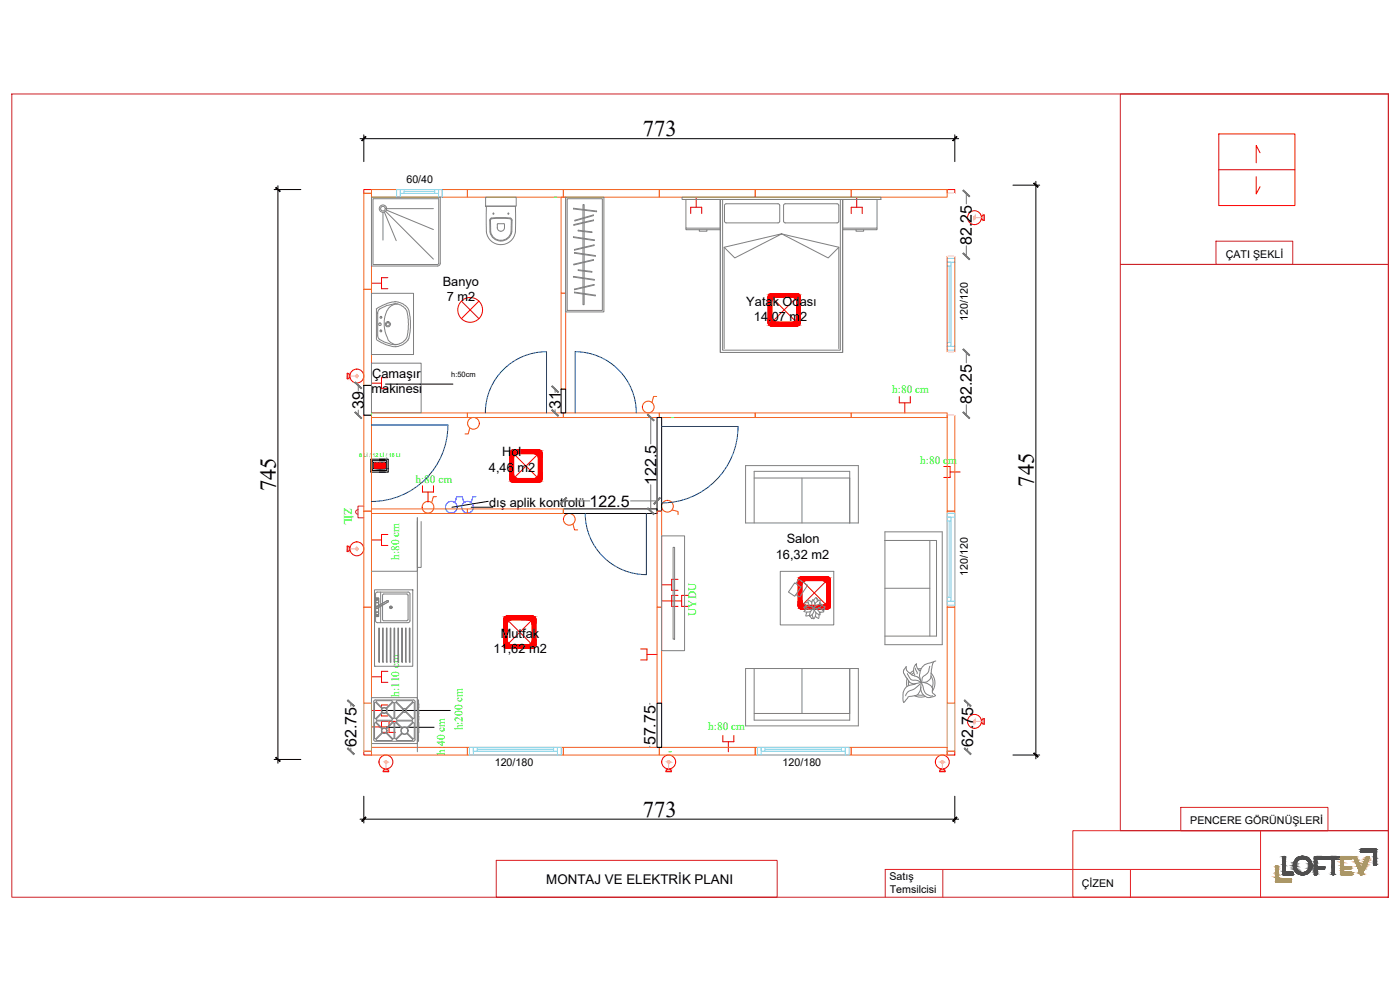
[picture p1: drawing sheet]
<svg xmlns="http://www.w3.org/2000/svg" width="1189mm" height="841mm" viewBox="0 0 1189 841" stroke-linecap="round" stroke-linejoin="round" font-family="sans-serif">
<defs><g id="words">
<g font-size="19.2">
<text x="546" y="116">773</text>
<text x="878" y="413" transform="rotate(-90 878 413)">745</text>
<text x="234" y="417" transform="rotate(-90 234 417)">745</text>
<text x="546" y="693">773</text>
</g>
<g font-size="13.6">
<text x="825" y="208" transform="rotate(-90 825 208)">82.25</text>
<text x="309" y="347" transform="rotate(-90 309 347)">39</text>
<text x="476" y="347" transform="rotate(-90 476 347)">31</text>
<text x="825" y="343" transform="rotate(-90 825 343)">82.25</text>
<text x="557" y="412" transform="rotate(-90 557 412)">122.5</text>
<text x="501" y="430">122.5</text>
<text x="303" y="634" transform="rotate(-90 303 634)">62.75</text>
<text x="557" y="633" transform="rotate(-90 557 633)">57.75</text>
<text x="826" y="634" transform="rotate(-90 826 634)">62.75</text>
</g>
<text font-size="11.3" x="464" y="750">MONTAJ VE ELEKTRİK PLANI</text>
<g font-size="10.9">
<text x="376" y="243">Banyo</text>
<text x="379" y="256">7 m2</text>
<text x="634" y="260">Yatak Odası</text>
<text x="640" y="273">14,07 m2</text>
<text x="316" y="321">Çamaşır</text>
<text x="316" y="334">makinesi</text>
<text x="426" y="387">Hol</text>
<text x="415" y="400">4,46 m2</text>
<text x="415" y="431">dış aplik kontrolü</text>
<text x="668" y="461">Salon</text>
<text x="659" y="474">16,32 m2</text>
<text x="425" y="541">Mutfak</text>
<text x="419" y="554">11,62 m2</text>
</g>
<g font-size="9.6" fill="#0f0">
<text x="758" y="334">h:80 cm</text>
<text x="782" y="394">h:80 cm</text>
<text x="353" y="410">h:80 cm</text>
<text x="292" y="431" transform="rotate(90 292 431)">ZİL</text>
<text x="339" y="475" transform="rotate(-90 339 475)">h:80 cm</text>
<text x="591" y="523" transform="rotate(-90 591 523)">UYDU</text>
<text x="339" y="591" transform="rotate(-90 339 591)">h:110 cm</text>
<text x="393" y="620" transform="rotate(-90 393 620)">h:200 cm</text>
<text x="601" y="620">h:80 cm</text>
<text x="378" y="640" transform="rotate(-90 378 640)">h:40 cm</text>
</g>
<g font-size="9.1">
<text x="345" y="155">60/40</text>
<text x="1041" y="219">ÇATI ŞEKLİ</text>
<text x="822" y="272" transform="rotate(-90 822 272)">120/120</text>
<text x="822" y="489" transform="rotate(-90 822 489)">120/120</text>
<text x="420" y="650">120/180</text>
<text x="665" y="650">120/180</text>
<text x="1011" y="700">PENCERE GÖRÜNÜŞLERİ</text>
<text x="755" y="747">Satış</text>
<text x="919" y="752">ÇİZEN</text>
<text x="756" y="758">Temsilcisi</text>
</g>
<text font-size="6.3" x="383" y="320">h:50cm</text>
<text font-size="4.5" fill="#0f0" x="305" y="388">8 Lİ / 12 Lİ / 16 LI</text>
</g></defs>
<!-- layer: 0 -->
<path d="M911 705h268v56h-268zM1070 705v56M752 738h318M801 738v23M960 738v23" fill="none" stroke="#ed1f24" stroke-width=".85"/>
<path d="M10 80h1169v681h-1169zM951 80h228v144h-228zM1033 205h65v19h-65zM951 224h228v481h-228zM304 433a2 2 0 0 0-2 1 2 2 0 0 0 2 2M309 430h-5v9h5M1003 685h125v20h-125zM421 730h239v31h-239zM752 738v23" fill="none" stroke="#cd2027" stroke-width=".85"/>
<g fill="#4c4c4c" stroke="#4c4c4c" stroke-width=".85">
<path d="M1159 721h7z"/>
<path d="M1156 723h13z"/>
<path d="M1157 723h12z"/>
<path d="M1105 727h2z"/>
<path d="M1130 727h4z"/>
<path d="M1090 727h1z"/>
<path d="M1127 729h10z"/>
<path d="M1167 734h2z"/>
<path d="M1167 734h1z"/>
<path d="M1089 742h9z"/>
<path d="M1117 742h1z"/>
<path d="M1132 742h1z"/>
<path d="M1090 742h8z"/>
<path d="M1105 742h2z"/>
<path d="M1159 721h8zM1157 721h10z"/>
<path d="M1157 721h11zM1156 721h12z"/>
<path d="M1156 721h13zM1156 721h13z"/>
<path d="M1156 721h13zM1156 721h13z"/>
<path d="M1156 721h13zM1156 721h13z"/>
<path d="M1156 721h13zM1156 721h13z"/>
<path d="M1156 721h13zM1156 721h13z"/>
<path d="M1156 721h13zM1156 721h13z"/>
<path d="M1156 721h13zM1156 721h13z"/>
<path d="M1155 721h14zM1155 721h14z"/>
<path d="M1155 721h14zM1155 721h14z"/>
<path d="M1155 721h14zM1155 721h14z"/>
<path d="M1155 721l14 1v-1zM1155 721l14 1h-14z"/>
<path d="M1155 722h14zM1155 722h14h-14z"/>
<path d="M1155 722l14 1zM1155 722l14 1z"/>
<path d="M1155 723h14zM1155 723h14z"/>
<path d="M1155 723h14zM1155 723h14z"/>
<path d="M1156 723h13zM1156 723h13z"/>
<path d="M1156 723h13zM1156 723h13z"/>
<path d="M1156 723h13zM1156 723h13z"/>
<path d="M1156 723h13zM1156 723h13z"/>
<path d="M1156 723h13zM1156 723h13zM1156 723h13z"/>
<path d="M1156 723h13zM1156 723h13z"/>
<path d="M1156 723h13zM1156 723h13zM1157 723h12z"/>
<path d="M1158 723h11zM1158 723h11z"/>
<path d="M1105 727h2zM1105 727h2z"/>
<path d="M1105 727h3zM1105 727h3z"/>
<path d="M1105 727h3zM1105 727h3z"/>
<path d="M1121 727h1zM1118 727h4z"/>
<path d="M1118 727h5zM1118 727h5z"/>
<path d="M1130 727h5zM1130 727h5z"/>
<path d="M1130 727h5zM1130 727h5z"/>
<path d="M1090 727h1zM1090 727h1zM1090 727h1z"/>
<path d="M1118 727h6zM1117 727h7z"/>
<path d="M1130 727h6zM1128 727h8z"/>
<path d="M1128 727h8zM1128 727h8z"/>
<path d="M1117 727h8zM1117 727h8z"/>
<path d="M1090 727h1zM1090 727h1zM1090 727h1zM1090 727h1z"/>
<path d="M1117 727h8zM1117 727h8z"/>
<path d="M1128 727h9zM1127 727h10z"/>
<path d="M1127 727h10zM1127 727h10z"/>
<path d="M1117 727h8zM1117 727h8z"/>
<path d="M1127 727h10zM1127 727h10z"/>
<path d="M1127 727h10zM1127 727h10z"/>
<path d="M1090 727h1zM1090 727h1z"/>
<path d="M1127 727h10zM1127 727h10z"/>
<path d="M1117 727h8zM1117 727h8z"/>
<path d="M1127 727h10zM1127 727h10z"/>
<path d="M1127 727h10zM1127 727h10z"/>
<path d="M1090 727h1zM1090 727h1z"/>
<path d="M1117 727h9zM1116 727h10zM1116 727h10zM1116 727h10z"/>
<path d="M1127 727h10zM1127 727h10zM1127 727h10zM1127 727h10z"/>
<path d="M1090 727h1zM1089 727h2z"/>
<path d="M1116 727h10zM1116 727h10z"/>
<path d="M1116 727h10zM1116 727h10z"/>
<path d="M1127 727h11zM1127 727h11z"/>
<path d="M1089 727h2zM1089 727h2z"/>
<path d="M1127 727h11zM1127 727h11z"/>
<path d="M1089 727h2zM1089 727h2z"/>
<path d="M1116 727h10zM1116 727h10z"/>
<path d="M1105 727h3zM1104 727h4z"/>
<path d="M1127 727h11zM1127 727h11z"/>
<path d="M1116 727h10zM1116 727h10z"/>
<path d="M1127 727h11zM1127 727h11z"/>
<path d="M1089 727h2zM1089 727h2zM1089 727h2zM1089 727h2z"/>
<path d="M1116 727h10zM1116 727h10z"/>
<path d="M1116 727h10zM1116 727h10z"/>
<path d="M1127 727h11zM1127 727h11z"/>
<path d="M1089 727h2zM1089 727h2zM1089 727h2zM1089 727h2z"/>
<path d="M1116 727h10zM1116 727h10z"/>
<path d="M1127 727h11zM1127 727h11z"/>
<path d="M1104 727h5zM1104 727h5z"/>
<path d="M1089 727h2zM1089 727h2z"/>
<path d="M1116 727h10zM1116 727h10z"/>
<path d="M1089 727h2zM1089 727h2z"/>
<path d="M1116 727h10zM1116 727h10z"/>
<path d="M1127 727h11zM1127 727h11z"/>
<path d="M1089 727h2zM1089 727h2z"/>
<path d="M1127 727h11zM1127 727h11z"/>
<path d="M1089 727h2zM1089 727h2z"/>
<path d="M1116 727h10zM1116 727h10z"/>
<path d="M1089 727h2zM1089 727h2z"/>
<path d="M1116 727h10zM1116 727h10z"/>
<path d="M1104 727h5zM1104 727h5z"/>
<path d="M1089 727h2zM1089 727h2z"/>
<path d="M1116 727h10zM1116 727h10z"/>
<path d="M1089 727h2zM1089 727h2z"/>
<path d="M1116 727h10zM1116 727h10z"/>
<path d="M1167 723l2 4v-4zM1167 723l2 4h-2z"/>
<path d="M1104 727h5zM1103 727h6z"/>
<path d="M1127 727h11zM1127 727h11z"/>
<path d="M1103 727h7zM1103 727h7z"/>
<path d="M1116 727h10zM1116 727h10z"/>
<path d="M1103 727l7 1zM1103 728h7z"/>
<path d="M1127 727l11 1zM1127 727l11 1z"/>
<path d="M1126 728h12zM1126 728h12z"/>
<path d="M1103 728h7zM1102 728h8z"/>
<path d="M1102 728h8zM1102 728h8z"/>
<path d="M1116 727l10 1v-1zM1116 727l10 1h-10z"/>
<path d="M1126 728h12zM1126 728h12z"/>
<path d="M1102 728h9zM1102 728h9z"/>
<path d="M1102 728h9zM1102 728h9z"/>
<path d="M1116 728h10zM1116 728h10z"/>
<path d="M1167 727l2 1v-1zM1167 727l2 1h-2z"/>
<path d="M1126 728h12zM1126 728h12z"/>
<path d="M1102 728h9zM1101 728h10z"/>
<path d="M1116 728l10 1zM1116 728l10 1z"/>
<path d="M1101 728l10 1zM1101 728l10 1z"/>
<path d="M1126 728l12 1zM1126 728l12 1zM1127 729h11zM1127 729h11z"/>
<path d="M1127 729h11zM1127 729h11z"/>
<path d="M1127 729h11zM1127 729h11z"/>
<path d="M1089 727l2 2v-2zM1089 727l2 2h-2z"/>
<path d="M1127 729h11zM1127 729h11z"/>
<path d="M1116 729h10zM1116 729h10z"/>
<path d="M1127 729h11zM1127 729h11z"/>
<path d="M1127 729h11zM1127 729h11z"/>
<path d="M1116 729h10zM1116 729h10z"/>
<path d="M1101 729h11zM1101 729h11z"/>
<path d="M1127 729h11zM1127 729h11z"/>
<path d="M1106 729h6zM1106 729h6z"/>
<path d="M1101 729h5zM1101 729h5z"/>
<path d="M1116 729h10zM1116 729h10z"/>
<path d="M1106 729h6zM1106 729h6z"/>
<path d="M1116 729h10zM1116 729h10z"/>
<path d="M1127 729h11zM1127 729h11zM1127 729h11zM1127 729h11z"/>
<path d="M1107 729h5zM1107 729h5z"/>
<path d="M1116 729h10zM1116 729h10z"/>
<path d="M1101 729h5zM1101 729h4z"/>
<path d="M1116 729h10zM1116 729h10z"/>
<path d="M1127 729h11zM1127 729h10zM1127 729h10zM1127 729h10z"/>
<path d="M1116 729h10zM1116 729h9z"/>
<path d="M1107 729h5zM1107 729h5z"/>
<path d="M1127 729h10zM1127 729h10z"/>
<path d="M1089 729h2zM1089 729h2z"/>
<path d="M1127 729h10zM1127 729h10z"/>
<path d="M1116 729h9zM1116 729h9z"/>
<path d="M1127 729h10zM1127 729h10z"/>
<path d="M1116 729h9zM1116 729h9z"/>
<path d="M1127 729h10zM1127 729h10z"/>
<path d="M1127 729h10zM1127 729h10z"/>
<path d="M1127 729h10zM1127 729h10zM1127 729h10z"/>
<path d="M1101 729h4zM1101 729h4z"/>
<path d="M1116 729h9zM1116 729h9z"/>
<path d="M1101 729h4zM1101 729h4z"/>
<path d="M1127 729h10zM1127 729h10z"/>
<path d="M1127 729h10zM1127 729h9z"/>
<path d="M1116 729h8zM1116 729h9z"/>
<path d="M1127 729h9zM1127 729h9z"/>
<path d="M1116 729h6zM1116 729h8z"/>
<path d="M1128 729h8zM1128 729h7z"/>
<path d="M1128 729h7zM1128 729h7z"/>
<path d="M1128 729h7zM1128 729h5z"/>
<path d="M1116 729h6zM1116 729h2z"/>
<path d="M1107 729h5zM1107 729h5z"/>
<path d="M1116 729h2zM1116 729h2z"/>
<path d="M1101 729h4zM1101 729h3z"/>
<path d="M1108 729h4zM1108 729h4z"/>
<path d="M1108 729h4zM1108 729h4z"/>
<path d="M1100 729h4zM1100 729h4z"/>
<path d="M1100 729h4zM1100 729h3z"/>
<path d="M1109 729h3zM1109 729h3z"/>
<path d="M1109 729l3 1zM1109 729l3 1z"/>
<path d="M1100 729h3zM1100 729l3 1h-3z"/>
<path d="M1109 730h4zM1109 730h4z"/>
<path d="M1100 730h3zM1100 730h3z"/>
<path d="M1110 730h3zM1110 730h3z"/>
<path d="M1100 730h3zM1100 730h2h-2z"/>
<path d="M1100 730h2zM1100 730h2z"/>
<path d="M1110 730h3zM1110 730h3z"/>
<path d="M1110 730l3 1zM1110 730l3 1z"/>
<path d="M1167 728l2 3v-3zM1167 728l2 3h-2z"/>
<path d="M1100 730h2zM1100 730l2 1h-3z"/>
<path d="M1099 731h3zM1099 731h3z"/>
<path d="M1089 729l2 2v-2zM1089 729l2 2h-2zM1089 731h2zM1089 731h2z"/>
<path d="M1167 731h2zM1167 731h2z"/>
<path d="M1110 731h3zM1110 731h3z"/>
<path d="M1111 731h2zM1111 731h2z"/>
<path d="M1099 731h3zM1099 731h2h-2z"/>
<path d="M1116 729l2 2v-2zM1116 729l2 2h-2z"/>
<path d="M1111 731l3 1zM1111 731l3 1z"/>
<path d="M1099 731h2zM1099 731l2 1h-2z"/>
<path d="M1099 732h2zM1099 732h2z"/>
<path d="M1111 732h3zM1111 732h3z"/>
<path d="M1116 731l2 1v-1zM1116 731l2 1h-2z"/>
<path d="M1167 731l2 1v-1zM1167 731l2 1h-2z"/>
<path d="M1111 732h3zM1111 732h3z"/>
<path d="M1099 732h2zM1099 732h2h-2z"/>
<path d="M1099 732h2zM1099 732l2 1z"/>
<path d="M1167 732l2 1zM1167 732l2 1z"/>
<path d="M1112 732l2 1zM1112 732l2 1z"/>
<path d="M1099 733h2zM1099 733h2h-3z"/>
<path d="M1112 733h2zM1112 733h2h-2z"/>
<path d="M1098 733h3zM1098 733h3z"/>
<path d="M1167 733l2 1v-1zM1167 733l2 1h-2zM1167 734h2zM1167 734h2z"/>
<path d="M1112 733l2 1zM1112 733l2 1z"/>
<path d="M1167 734h2zM1167 734h2zM1167 734h2zM1167 734h2z"/>
<path d="M1167 734h2zM1167 734h2zM1167 734h2zM1167 734h2z"/>
<path d="M1089 731l2 3v-3zM1089 731l2 3h-2z"/>
<path d="M1167 734h2zM1167 734h2zM1167 734h2z"/>
<path d="M1167 734h2zM1167 734h2zM1167 734h2zM1167 734h2z"/>
<path d="M1167 734h2zM1167 734h2zM1167 734h2zM1167 734h2z"/>
<path d="M1167 734h2zM1167 734h2zM1167 734h2zM1167 734h2z"/>
<path d="M1167 734h2zM1167 734h2z"/>
<path d="M1167 734h2zM1167 734h2z"/>
<path d="M1167 734h2zM1167 734h1zM1167 734h1zM1167 734h1z"/>
<path d="M1167 734h1zM1167 734h1z"/>
<path d="M1167 734h1zM1167 734h1z"/>
<path d="M1098 733l3 1v-1zM1098 733l3 1h-3z"/>
<path d="M1112 734h2zM1112 734h2h-2z"/>
<path d="M1098 734l3 1zM1098 734l3 1z"/>
<path d="M1112 734l2 1zM1112 734l2 1z"/>
<path d="M1089 734l2 1v-1zM1089 734l2 1h-2z"/>
<path d="M1116 732l2 3v-3zM1116 732l2 3h-2z"/>
<path d="M1098 735h3zM1098 735h3h-3z"/>
<path d="M1112 735h2zM1112 735h2h-2zM1112 735h2zM1112 735h2z"/>
<path d="M1116 735h2zM1116 735h2h-2z"/>
<path d="M1116 735h7zM1116 735h7z"/>
<path d="M1116 735h8zM1116 735h8z"/>
<path d="M1116 735l9 1zM1116 735l9 1z"/>
<path d="M1098 735l3 1v-1zM1098 735l3 1h-3z"/>
<path d="M1116 736h9zM1116 736h9z"/>
<path d="M1116 736h9zM1116 736h9z"/>
<path d="M1131 729l2 7v-7zM1131 729l2 7h-2zM1131 736h2zM1131 736h2z"/>
<path d="M1116 736h9zM1116 736h9z"/>
<path d="M1116 736h9zM1116 736h9z"/>
<path d="M1116 736h9zM1116 736h9z"/>
<path d="M1116 736h9zM1116 736h9z"/>
<path d="M1116 736h9zM1116 736h9z"/>
<path d="M1116 736h9zM1116 736h9z"/>
<path d="M1098 736h3zM1098 736h3z"/>
<path d="M1098 736h3zM1098 736h3z"/>
<path d="M1116 736h9zM1116 736h9z"/>
<path d="M1112 735l2 1v-1zM1112 735l2 1h-2z"/>
<path d="M1098 736h3zM1098 736h3z"/>
<path d="M1112 736h2zM1112 736h2z"/>
<path d="M1116 736l9 1zM1116 736l9 1z"/>
<path d="M1099 736l2 1zM1099 736l2 1z"/>
<path d="M1112 736l2 1v-1zM1112 736l2 1h-3z"/>
<path d="M1099 737h2zM1099 737h2h-2z"/>
<path d="M1111 737h3zM1111 737h3z"/>
<path d="M1116 737h9zM1116 737h9h-9z"/>
<path d="M1116 737h9zM1116 737h6z"/>
<path d="M1099 737h2zM1099 737h2z"/>
<path d="M1116 737h6zM1116 737l2 1z"/>
<path d="M1111 737l2 1 1-1zM1111 737l2 1h-2z"/>
<path d="M1099 737l3 1-1-1zM1099 737l3 1h-3z"/>
<path d="M1111 738h2zM1111 738h2z"/>
<path d="M1099 738h3zM1099 738h3z"/>
<path d="M1111 738h2zM1111 738l2 1h-3z"/>
<path d="M1099 738l3 1v-1zM1099 738l3 1h-2z"/>
<path d="M1110 739h3zM1110 739h3z"/>
<path d="M1100 739h2zM1100 739h2z"/>
<path d="M1116 738l2 1v-1zM1116 738l2 1h-2z"/>
<path d="M1110 739h3zM1110 739h3z"/>
<path d="M1110 739h3zM1110 739h3z"/>
<path d="M1100 739h3h-1zM1100 739h3h-3z"/>
<path d="M1089 735l2 5v-5zM1089 735l2 5h-2z"/>
<path d="M1110 739h3zM1109 740h3z"/>
<path d="M1100 739l3 1zM1100 739l3 1z"/>
<path d="M1109 740h3zM1109 740h3z"/>
<path d="M1116 739l2 1v-1zM1116 739l2 1h-2z"/>
<path d="M1109 740h3zM1109 740h3z"/>
<path d="M1100 740h4zM1100 740h4z"/>
<path d="M1109 740h3zM1109 740h3z"/>
<path d="M1109 740h3zM1108 740h4z"/>
<path d="M1100 740h4zM1100 740h4z"/>
<path d="M1101 740h4zM1101 740h4z"/>
<path d="M1089 740h2zM1089 740h2h-2z"/>
<path d="M1089 740h7zM1089 740h7z"/>
<path d="M1108 740h4zM1108 740h4z"/>
<path d="M1089 740h8zM1089 740h8z"/>
<path d="M1089 740h9zM1089 740h9z"/>
<path d="M1089 740h9zM1089 740h9z"/>
<path d="M1089 740h9zM1089 740h9z"/>
<path d="M1089 740h9zM1089 740h9z"/>
<path d="M1089 740h9zM1089 740h9z"/>
<path d="M1089 740h9zM1089 740h9z"/>
<path d="M1101 740h5zM1101 740h5z"/>
<path d="M1108 740h4zM1107 740h5z"/>
<path d="M1101 740h6zM1101 740h6z"/>
<path d="M1089 740h9zM1089 740h9zM1089 740h9zM1089 740h9z"/>
<path d="M1101 740h11zM1101 740l11 1z"/>
<path d="M1089 740l9 1zM1089 740l9 1z"/>
<path d="M1101 741h11zM1101 741h10z"/>
<path d="M1131 736l2 5v-5zM1131 736l2 5h-2z"/>
<path d="M1116 740l2 1v-1zM1116 740l2 1h-2z"/>
<path d="M1116 741h2zM1116 741h2z"/>
<path d="M1089 741h9zM1089 741h9z"/>
<path d="M1101 741h10zM1101 741h10z"/>
<path d="M1089 741h9zM1089 741h9z"/>
<path d="M1102 741h9zM1102 741h9z"/>
<path d="M1089 741h9zM1089 741h9z"/>
<path d="M1102 741h9zM1102 741h8z"/>
<path d="M1116 741l2 1v-1zM1116 741l2 1h-2z"/>
<path d="M1102 741h8zM1102 741l8 1z"/>
<path d="M1089 741l9 1zM1089 741l9 1z"/>
<path d="M1131 741l2 1v-1zM1131 741l2 1h-2z"/>
<path d="M1103 742h7zM1103 742h6z"/>
<path d="M1131 742h2zM1131 742h2z"/>
<path d="M1089 742h9zM1089 742h9z"/>
<path d="M1116 742h2zM1116 742h2z"/>
<path d="M1103 742h6zM1103 742h6z"/>
<path d="M1131 742h2zM1131 742h2z"/>
<path d="M1116 742h2zM1116 742h2z"/>
<path d="M1089 742h9zM1089 742h9z"/>
<path d="M1131 742h2zM1131 742h2z"/>
<path d="M1116 742h2zM1116 742h2z"/>
<path d="M1089 742h9zM1089 742h9z"/>
<path d="M1116 742h2zM1116 742h2z"/>
<path d="M1116 742h2zM1116 742h2z"/>
<path d="M1089 742h9zM1089 742h9z"/>
<path d="M1089 742h9zM1089 742h9z"/>
<path d="M1116 742h2zM1116 742h2z"/>
<path d="M1131 742h2zM1131 742h2z"/>
<path d="M1116 742h2zM1116 742h2z"/>
<path d="M1089 742h9zM1089 742h9z"/>
<path d="M1103 742h6zM1103 742h5z"/>
<path d="M1089 742h9zM1089 742h9z"/>
<path d="M1116 742h2zM1116 742h2zM1116 742h2zM1116 742h2z"/>
<path d="M1089 742h9zM1089 742h9zM1089 742h9z"/>
<path d="M1131 742h2zM1131 742h2z"/>
<path d="M1116 742h2zM1116 742h2z"/>
<path d="M1104 742h4zM1104 742h4z"/>
<path d="M1089 742h9zM1089 742h9zM1089 742h9zM1089 742h9z"/>
<path d="M1116 742h2zM1116 742h2z"/>
<path d="M1089 742h9zM1089 742h9z"/>
<path d="M1116 742h2zM1116 742h2z"/>
<path d="M1089 742h9zM1089 742h9z"/>
<path d="M1116 742h2zM1116 742h2z"/>
<path d="M1131 742h2zM1131 742h2z"/>
<path d="M1116 742h2zM1116 742h2z"/>
<path d="M1116 742h2zM1116 742h2z"/>
<path d="M1090 742h8zM1090 742h8zM1090 742h8zM1090 742h8z"/>
<path d="M1116 742h2zM1116 742h2zM1117 742h1z"/>
<path d="M1117 742h1zM1117 742h1z"/>
<path d="M1090 742h8zM1090 742h8z"/>
<path d="M1117 742h1zM1117 742h1z"/>
<path d="M1104 742h4zM1104 742h4z"/>
<path d="M1090 742h8zM1090 742h8z"/>
<path d="M1090 742h8zM1090 742h8z"/>
<path d="M1090 742h4zM1090 742h4z"/>
<path d="M1105 742h3zM1105 742h2z"/>
<path d="M1105 742h2zM1106 742h1z"/>
</g>
<g fill="none" stroke="#4c4c4c" stroke-width=".85">
<path d="M1089 727v15h9M1090 727h-1M1091 727h.1M1091 727h-2M1091 727v7M1091 734v6h7M1099 732a8 8 0 0 0 1 7M1100 739l1 2 3 1h3h2M1101 729l-2 3M1104 727h4l3 1M1104 727l-3 2M1109 730l-2-1h-2a6 6 0 0 0-4 8 6 6 0 0 0 8 3"/>
<path d="M1110 730a6 6 0 0 1-1 10M1111 728l1 1a8 8 0 0 1 1 9M1113 738l-1 2-3 2M1124 735l1 1M1125 736v1M1125 737l-7 1v4M1125 727h.1M1125 727h-9v15h2M1125 727l1 2M1126 729h-8v6h6M1126 729h.1M1127 727h10"/>
<path d="M1127 727h-1M1127 727v2M1127 729h.1M1127 729h4v12M1137 729h-4v12a1.2 1.2 0 0 1-1 1 1.2 1.2 0 0 1-1-1M1137 729h.1M1137 727h1M1138 729h-1M1138 727v2M1155 722l1 1M1155 721v1M1156 723h.1"/>
<path d="M1156 721h-1M1156 723h11v11M1156 721h12M1167 734h.1M1168 721h1v13M1169 734h-2M1169 734h.1M1098 740h.1M1098 742h.1M1098 740v2M1118 742h.1"/>
</g>
<g fill="#b99536" stroke="#b99536" stroke-width=".85">
<path d="M1158 733h3z"/>
<path d="M1152 734h3z"/>
<path d="M1084 735h1z"/>
<path d="M1083 735h2z"/>
<path d="M1146 735h1z"/>
<path d="M1154 739h4z"/>
<path d="M1156 742h1z"/>
<path d="M1139 742h7z"/>
<path d="M1156 742v1z"/>
<path d="M1086 749h7z"/>
<path d="M1161 727h1zM1161 727h1z"/>
<path d="M1161 727h1zM1161 727h1z"/>
<path d="M1161 727h1zM1161 727h1z"/>
<path d="M1150 727h1zM1150 727h1z"/>
<path d="M1161 727h1zM1161 727h1z"/>
<path d="M1150 727h1zM1150 727h1z"/>
<path d="M1161 727h1zM1161 727h1z"/>
<path d="M1161 727h1zM1161 727h1z"/>
<path d="M1150 727h1zM1150 727h1z"/>
<path d="M1150 727h2zM1150 727h2z"/>
<path d="M1161 727h1zM1161 727h1z"/>
<path d="M1150 727h2zM1150 727h2z"/>
<path d="M1161 727h1zM1161 727h1zM1161 727h1zM1161 727h1z"/>
<path d="M1150 727h2zM1150 727h2z"/>
<path d="M1161 727h2zM1161 727h2zM1160 727h3zM1160 727h3z"/>
<path d="M1150 727h2zM1149 727h3z"/>
<path d="M1160 727h3zM1160 727h3zM1160 727h3zM1160 727h3z"/>
<path d="M1149 727h3zM1149 727h3z"/>
<path d="M1160 727h3zM1160 727h3z"/>
<path d="M1149 727h3zM1149 727h3z"/>
<path d="M1139 727h9zM1139 727h9z"/>
<path d="M1149 727h3zM1149 727h3z"/>
<path d="M1160 727h3zM1160 727h3z"/>
<path d="M1139 727h9zM1139 727h9z"/>
<path d="M1149 727h3zM1149 727h3z"/>
<path d="M1160 727h3zM1160 727h3z"/>
<path d="M1149 727h3zM1149 727h3z"/>
<path d="M1149 727h3zM1149 727h3z"/>
<path d="M1139 727h9zM1139 727h9z"/>
<path d="M1160 727h3zM1160 727h3z"/>
<path d="M1139 727h9zM1139 727h9z"/>
<path d="M1149 727h3zM1149 727h3z"/>
<path d="M1160 727h3zM1160 727h3z"/>
<path d="M1149 727h3zM1149 727h3z"/>
<path d="M1160 727h3zM1160 727h3z"/>
<path d="M1139 727h9zM1139 727h9z"/>
<path d="M1160 727h3zM1160 727h3z"/>
<path d="M1139 727h9zM1139 727h9z"/>
<path d="M1149 727h3zM1149 727h3z"/>
<path d="M1160 727h3zM1160 727l3 1z"/>
<path d="M1139 727l9 1zM1139 727l9 1z"/>
<path d="M1160 728h3zM1160 728h3z"/>
<path d="M1139 728h9zM1139 728h9z"/>
<path d="M1160 728h3zM1160 728h2z"/>
<path d="M1149 727l3 1zM1149 727l3 1h-2z"/>
<path d="M1139 728h9zM1139 728h9z"/>
<path d="M1150 728h2zM1150 728h2z"/>
<path d="M1139 728h9zM1139 728l9 1z"/>
<path d="M1139 729h9zM1139 729h9z"/>
<path d="M1160 728l2 1v-1zM1160 728l2 1h-2z"/>
<path d="M1139 729h9zM1139 729h9z"/>
<path d="M1139 729h9zM1139 729h9z"/>
<path d="M1139 729h9zM1139 729h9z"/>
<path d="M1139 729h9zM1139 729h9z"/>
<path d="M1139 729h9zM1139 729h9z"/>
<path d="M1139 729h9zM1139 729h9z"/>
<path d="M1139 729h8zM1139 729h9z"/>
<path d="M1139 729h5zM1139 729h8z"/>
<path d="M1150 728l2 1v-1zM1150 728l2 1h-2z"/>
<path d="M1160 729h2zM1160 729h2h-2z"/>
<path d="M1150 729h3zM1150 729h3z"/>
<path d="M1139 729h2zM1139 729h2h-2z"/>
<path d="M1160 729h2zM1160 729h2z"/>
<path d="M1160 729l2 1v-1zM1160 729l2 1h-3z"/>
<path d="M1150 729l3 1v-1zM1150 729l3 1h-3z"/>
<path d="M1150 730h3zM1150 730h3z"/>
<path d="M1151 730l2 1zM1151 730l2 1z"/>
<path d="M1151 731h2zM1151 731h2z"/>
<path d="M1159 730l2 1 1-1zM1159 730l2 1h-2z"/>
<path d="M1159 731h2zM1159 731h2z"/>
<path d="M1151 731h2zM1151 731h2h-2z"/>
<path d="M1159 731h2zM1159 731h2h-2z"/>
<path d="M1139 729l2 3v-3zM1139 729l2 3h-2z"/>
<path d="M1151 731l3 1-1-1zM1151 731l3 1h-3z"/>
<path d="M1151 732h3zM1151 732h3z"/>
<path d="M1139 732h2zM1139 732h2h-2z"/>
<path d="M1151 732h3zM1151 732h3z"/>
<path d="M1159 731l2 2v-2zM1159 731l2 2h-3z"/>
<path d="M1158 733h3zM1158 733h3z"/>
<path d="M1158 733h3zM1158 733h3zM1158 733h3z"/>
<path d="M1158 733h3zM1158 733h3z"/>
<path d="M1158 733h3zM1158 733h2zM1158 733h2zM1158 733h2z"/>
<path d="M1158 733h2zM1158 733h2z"/>
<path d="M1158 733h2zM1158 733h2z"/>
<path d="M1158 733h2zM1158 733h2z"/>
<path d="M1158 733h2zM1158 733h2zM1158 733h2zM1158 733h2z"/>
<path d="M1151 732l3 1v-1zM1151 732l3 1h-2z"/>
<path d="M1158 733h2zM1158 733h2h-2z"/>
<path d="M1152 733l2 1v-1zM1152 733l2 1h-2z"/>
<path d="M1158 733l2 1v-1zM1158 733l2 1h-2z"/>
<path d="M1152 734h2zM1152 734h2h-2z"/>
<path d="M1152 734h2zM1152 734h2z"/>
<path d="M1152 734h3zM1152 734h3z"/>
<path d="M1152 734h3zM1152 734h3zM1152 734h3zM1152 734h3z"/>
<path d="M1152 734h3zM1152 734h3z"/>
<path d="M1152 734h3zM1152 734h3zM1152 734h3zM1152 734h3z"/>
<path d="M1152 734h3zM1152 734h3zM1152 734h3z"/>
<path d="M1158 734h2zM1158 734h2h-3z"/>
<path d="M1152 734l3 1zM1152 734l3 1z"/>
<path d="M1139 732l2 3v-3zM1139 732l2 3h-2z"/>
<path d="M1157 734h3zM1157 734l3 1z"/>
<path d="M1152 735h3zM1152 735h3z"/>
<path d="M1084 735h1zM1084 735h1z"/>
<path d="M1084 735h1zM1083 735h2zM1083 735h2z"/>
<path d="M1083 735h2zM1083 735h2z"/>
<path d="M1083 735h2zM1083 735h2z"/>
<path d="M1157 735h2h1zM1157 735h2h-2z"/>
<path d="M1083 735h3zM1083 735h3z"/>
<path d="M1083 735h3zM1083 735h3z"/>
<path d="M1083 735h3zM1083 735h3z"/>
<path d="M1083 735h3zM1083 735h3z"/>
<path d="M1146 735h1zM1144 735h3z"/>
<path d="M1144 735h3zM1143 735h4z"/>
<path d="M1153 735h2zM1153 735h2z"/>
<path d="M1083 735h3zM1083 735h3z"/>
<path d="M1143 735h4zM1141 735h6z"/>
<path d="M1139 735h2zM1139 735h2h-2z"/>
<path d="M1083 735h3zM1083 735h3z"/>
<path d="M1139 735h8zM1139 735h8z"/>
<path d="M1153 735h2zM1153 735h2z"/>
<path d="M1139 735h8zM1139 735h8z"/>
<path d="M1139 735l8 1zM1139 735l8 1z"/>
<path d="M1139 736h8zM1139 736h8z"/>
<path d="M1139 736h8zM1139 736h8z"/>
<path d="M1139 736h8zM1139 736h8z"/>
<path d="M1139 736h8zM1139 736h8z"/>
<path d="M1153 735l2 1v-1zM1153 735l2 1h-2z"/>
<path d="M1157 735l2 1v-1zM1157 735l2 1h-2z"/>
<path d="M1139 736h8zM1139 736h8z"/>
<path d="M1153 736h2zM1153 736h2z"/>
<path d="M1139 736h8zM1139 736h8z"/>
<path d="M1083 735l3 1v-1zM1083 735l3 1h-3z"/>
<path d="M1153 736l3 1zM1153 736l3 1z"/>
<path d="M1157 736l2 1v-1zM1157 736l2 1h-2z"/>
<path d="M1157 737h2zM1157 737h2z"/>
<path d="M1153 737h3zM1153 737h3h-3z"/>
<path d="M1139 736l8 1v-1zM1139 736l8 1h-8z"/>
<path d="M1139 737h8zM1139 737h8z"/>
<path d="M1153 737h3zM1153 737h3z"/>
<path d="M1139 737h8zM1139 737h8z"/>
<path d="M1139 737h8zM1139 737h8z"/>
<path d="M1139 737h8zM1139 737h8z"/>
<path d="M1139 737h8zM1139 737h8z"/>
<path d="M1139 737h8zM1139 737h8z"/>
<path d="M1139 737h8zM1139 737h8z"/>
<path d="M1139 737h8zM1139 737h8z"/>
<path d="M1139 737h5zM1139 737h8z"/>
<path d="M1157 737h1h1zM1157 737h1h-2z"/>
<path d="M1156 737h2zM1156 737l2 1z"/>
<path d="M1153 737l3 1v-1zM1153 737l3 1h-2z"/>
<path d="M1156 738h2zM1156 738h2z"/>
<path d="M1154 738h2zM1154 738h2zM1154 738h2zM1154 738h2z"/>
<path d="M1156 738h2zM1156 738h2z"/>
<path d="M1154 738h2zM1154 738h2z"/>
<path d="M1156 738h2zM1156 738h2z"/>
<path d="M1154 738h2zM1154 738h2z"/>
<path d="M1156 738h2zM1156 738h2z"/>
<path d="M1154 738h2zM1154 738h2z"/>
<path d="M1156 738h2zM1156 738h2z"/>
<path d="M1154 738h2zM1154 738h2z"/>
<path d="M1156 738h2zM1156 738h2zM1156 738h2zM1156 738h2z"/>
<path d="M1154 738h2zM1154 738h2z"/>
<path d="M1083 736l3 2v-2zM1083 736l3 2h-3z"/>
<path d="M1154 738h4zM1154 738h4z"/>
<path d="M1154 738h4zM1154 738h4z"/>
<path d="M1154 738h4zM1154 738l4 1z"/>
<path d="M1139 737l2 2v-2zM1139 737l2 2h-2z"/>
<path d="M1154 739h4zM1154 739h4z"/>
<path d="M1154 739h4zM1154 739h4z"/>
<path d="M1154 739h4zM1154 739h4zM1154 739h4z"/>
<path d="M1154 739h4zM1154 739h4zM1154 739h4zM1154 739h4z"/>
<path d="M1154 739h4zM1154 739h4z"/>
<path d="M1139 739h2zM1139 739h2z"/>
<path d="M1154 739h4zM1154 739h4z"/>
<path d="M1154 739h4zM1154 739l4 1z"/>
<path d="M1154 740h4zM1154 740h3z"/>
<path d="M1139 739l2 1v-1zM1139 739l2 1h-2z"/>
<path d="M1139 740h8zM1139 740h8z"/>
<path d="M1139 740h9zM1139 740h9z"/>
<path d="M1139 740h9zM1139 740h9z"/>
<path d="M1155 740h2zM1155 740h2h-2z"/>
<path d="M1139 740h9zM1139 740h9z"/>
<path d="M1155 740h2zM1155 740h2z"/>
<path d="M1139 740h9zM1139 740h9z"/>
<path d="M1139 740h9zM1139 740h9z"/>
<path d="M1139 740l9 1zM1139 740l9 1z"/>
<path d="M1083 738l3 3v-3zM1083 738l3 3h-3z"/>
<path d="M1139 741h9zM1139 741h9z"/>
<path d="M1139 741h10zM1139 741h10z"/>
<path d="M1139 741h10zM1139 741h10z"/>
<path d="M1139 741h10zM1139 741h10z"/>
<path d="M1155 740l2 1v-1zM1155 740l2 1h-2z"/>
<path d="M1139 741h10zM1139 741h10z"/>
<path d="M1155 741l2 1v-1zM1155 741l2 1h-2z"/>
<path d="M1083 741l3 1v-1zM1083 741l3 1h-3z"/>
<path d="M1139 741h10zM1139 741l10 1z"/>
<path d="M1155 742h2zM1155 742h2z"/>
<path d="M1139 742h10zM1139 742h10z"/>
<path d="M1139 742h10zM1139 742h10z"/>
<path d="M1139 742h10zM1139 742h10zM1139 742h10zM1139 742h10z"/>
<path d="M1139 742h10zM1139 742h10zM1139 742h10zM1139 742h10z"/>
<path d="M1139 742h10zM1139 742h10z"/>
<path d="M1139 742h10zM1139 742h10zM1139 742h10zM1139 742h10z"/>
<path d="M1139 742h10zM1139 742h9z"/>
<path d="M1139 742h9zM1139 742h9z"/>
<path d="M1155 742h2zM1155 742h2z"/>
<path d="M1139 742h9zM1139 742h9z"/>
<path d="M1139 742h9zM1139 742h9z"/>
<path d="M1156 742h1zM1156 742h1z"/>
<path d="M1139 742h9zM1139 742h9z"/>
<path d="M1139 742h9zM1139 742h9z"/>
<path d="M1139 742h9zM1139 742h8z"/>
<path d="M1139 742h8zM1139 742h7z"/>
<path d="M1139 742h5zM1139 742h5z"/>
<path d="M1083 742l3 1v-1zM1083 742l3 1h-3z"/>
<path d="M1083 743l3 1v-1zM1083 743l3 1h-3z"/>
<path d="M1083 744l3 1v-1zM1083 744l3 1h-3z"/>
<path d="M1083 745l3 1v-1zM1083 745l3 1h-3zM1083 746h3zM1083 746h3z"/>
<path d="M1083 746h3zM1083 746h3z"/>
<path d="M1083 746h3zM1083 746h3z"/>
<path d="M1083 746h3zM1083 746h3z"/>
<path d="M1083 746h3zM1083 746h3z"/>
<path d="M1083 746h4zM1083 746h4z"/>
<path d="M1083 746h6zM1083 746h6z"/>
<path d="M1083 746h8zM1083 746h8z"/>
<path d="M1083 746h11zM1083 746h11z"/>
<path d="M1083 746h12zM1083 746h12z"/>
<path d="M1083 746h13zM1083 746h13z"/>
<path d="M1083 746h13zM1083 746h13z"/>
<path d="M1083 746h13zM1083 746h13z"/>
<path d="M1083 746h13zM1083 746h13z"/>
<path d="M1083 746h14zM1083 746h14z"/>
<path d="M1083 746h14zM1083 746h14zM1083 746h14zM1083 746h14z"/>
<path d="M1083 746h14zM1083 746h14z"/>
<path d="M1083 746h14zM1083 746h14z"/>
<path d="M1083 746l14 1zM1083 746l14 1z"/>
<path d="M1083 747h14zM1083 747h14z"/>
<path d="M1083 747h14zM1083 747h14z"/>
<path d="M1083 747h14zM1083 747h14z"/>
<path d="M1083 747l14 1v-1zM1083 747l14 1h-14z"/>
<path d="M1083 748h14zM1083 748h14z"/>
<path d="M1083 748h14zM1083 748h14z"/>
<path d="M1083 748h14zM1083 748h14z"/>
<path d="M1083 748h14zM1083 748h14zM1083 748h14zM1083 748h14z"/>
<path d="M1083 748h14zM1083 748h14z"/>
<path d="M1083 748h14zM1083 748h14z"/>
<path d="M1083 748h14zM1083 748h14zM1083 748h14zM1083 748h14z"/>
<path d="M1083 748h13zM1083 748h14z"/>
<path d="M1083 748h13zM1083 748h13z"/>
<path d="M1083 748h13zM1083 748h13zM1083 748h13zM1083 748h13z"/>
<path d="M1083 748h13zM1083 748h13z"/>
<path d="M1083 748h13zM1083 748h13z"/>
<path d="M1083 748h13zM1083 748h13z"/>
<path d="M1083 748h13zM1083 748h13zM1083 748h13zM1083 748h13z"/>
<path d="M1083 748h13zM1083 748h13z"/>
<path d="M1083 748h13zM1083 748h13z"/>
<path d="M1084 748h12zM1084 748l11 1zM1085 749h10zM1085 749h10z"/>
<path d="M1085 749h10zM1085 749h8z"/>
<path d="M1086 749h6zM1086 749h6z"/>
</g>
<g fill="none" stroke="#b99536" stroke-width=".85">
<path d="M1084 735h-1v13M1084 735h2v11M1147 737h-6v3h6a1.1 1.1 0 0 1 2 1 1.1 1.1 0 0 1-1 1M1148 727h.1M1148 727h-9v15M1148 727v1M1148 728v1h-7v6h6v2M1149 727h.1M1149 727l3 7M1149 727h1a2.9 2.9 0 0 1 3 3l3 8M1152 734h.1M1152 734l2 4"/>
<path d="M1154 738h.1M1154 738v1M1154 739h.1M1156 738h.1M1156 737v1M1157 734l-1 3M1158 733l-1 1M1158 733h.1M1160 727l-2 6M1160 727h3l-7 15-2-3M1160 727h.1M1083 748h.1"/>
<path d="M1083 748h13M1086 746h.1M1086 746h10M1096 746h.1M1096 746h1M1097 748h-1M1097 746v1M1097 747v1M1139 742h9"/>
</g>
<g fill="none" stroke="#f00" stroke-width=".85">
<path d="M1035 114h65v60h-65zM1070 130l-3-7v15M1035 144h65M1067 150v15l3-7M318 393h1l-1 4zM318 394v3zM318 395h.1M319 393h1v4h-1zM319 394h1v3h-1zM319 395h1zM320 393h1v4h-1zM320 394h1v3h-1z"/>
<path d="M320 395h1zM322 393v4zM322 394v3zM322 395h.1M323 393h1l-1 4zM323 394v3zM323 395h.1M324 393h1v4h-1zM324 394h1v3h-1zM324 395h1zM325 393h1v4h-1M325 393v4"/>
<path d="M325 394h1v3h-1zM325 395h1zM326 393h1v4h-1zM326 394h1v3h-1zM326 395h1z"/>
</g>
<!-- layer: PM-TARAMA PARAPET -->
<g fill="#f7abae" stroke="#f7abae" stroke-width=".85">
<path d="M327 653h1z"/>
<path d="M327 646h1z"/>
<path d="M567 653h1z"/>
<path d="M567 646h1z"/>
<path d="M800 647h1z"/>
<path d="M302 319v1z"/>
<path d="M297 465v1z"/>
<path d="M304 465v1z"/>
<path d="M828 184v1z"/>
<path d="M827 184v1z"/>
<path d="M827 612v1z"/>
<path d="M325 654v1h5zM325 654l5 1z"/>
<path d="M326 654h-1h5zM326 654h4z"/>
<path d="M326 654h4zM326 654h4z"/>
<path d="M326 653l4 1zM326 653l4 1z"/>
<path d="M326 653h3zM326 653h3z"/>
<path d="M326 653h3zM327 653h2z"/>
<path d="M327 653h2zM327 653h2z"/>
<path d="M327 647h1zM327 647h1z"/>
<path d="M327 647h1zM327 647h1z"/>
<path d="M327 647h1zM327 647h1z"/>
<path d="M327 647h1zM327 647h2z"/>
<path d="M327 647h2zM327 647h2z"/>
<path d="M327 647h2zM327 647h2z"/>
<path d="M327 647h2zM327 647h2z"/>
<path d="M327 647h2zM327 647h2z"/>
<path d="M327 646l2 1zM327 646l2 1z"/>
<path d="M327 646h2zM327 646h2z"/>
<path d="M327 646h2zM327 646h2z"/>
<path d="M327 646h1zM327 646h1z"/>
<path d="M327 646h1zM327 646h1z"/>
<path d="M566 654l4 1zM566 654l4 1z"/>
<path d="M566 654h4zM566 654h4z"/>
<path d="M566 654h4zM566 654h4z"/>
<path d="M566 653l4 1zM566 653l4 1z"/>
<path d="M566 653h4zM566 653h4z"/>
<path d="M566 653h3zM567 653h2z"/>
<path d="M567 653h2zM567 653h2z"/>
<path d="M567 647h1zM567 647h1z"/>
<path d="M567 647h1zM567 647h1z"/>
<path d="M567 647h1zM567 647h2z"/>
<path d="M567 647h2zM567 647h2z"/>
<path d="M567 647h2zM567 647h2z"/>
<path d="M567 647h2zM567 647h2z"/>
<path d="M567 647h2zM567 647h2z"/>
<path d="M567 647h2zM567 647h2z"/>
<path d="M567 646l2 1zM567 646l2 1z"/>
<path d="M567 646h2zM567 646h2z"/>
<path d="M567 646h2zM567 646h2z"/>
<path d="M567 646h2zM567 646h2z"/>
<path d="M567 646h1zM567 646h1z"/>
<path d="M798 654v1h5zM798 654l5 1z"/>
<path d="M798 654h5zM798 654h5z"/>
<path d="M798 654h4zM798 654h4z"/>
<path d="M798 653l4 1zM798 653l4 1z"/>
<path d="M798 653h4zM799 653h3z"/>
<path d="M799 653h3zM799 653h3z"/>
<path d="M799 653h2zM800 653h1z"/>
<path d="M800 653h1zM800 653h1z"/>
<path d="M800 647h1zM800 647h1z"/>
<path d="M800 647h1zM800 647h1z"/>
<path d="M800 647h1zM800 647h1z"/>
<path d="M799 647h2zM799 647h2z"/>
<path d="M799 647h2zM799 647h2z"/>
<path d="M799 647h2zM799 647h2z"/>
<path d="M799 647h2zM799 647h2z"/>
<path d="M799 646l2 1zM799 646l2 1z"/>
<path d="M800 646h1zM800 646h1z"/>
<path d="M800 646h1zM800 646h1z"/>
<path d="M800 646h1zM800 646h1z"/>
<path d="M800 646h1zM800 646h1z"/>
<path d="M800 646h1zM800 646h1z"/>
<path d="M295 317v4zM295 317v4z"/>
<path d="M295 317v4zM296 317l-1 4z"/>
<path d="M296 317v4zM296 317v4z"/>
<path d="M296 317v4zM296 317v4z"/>
<path d="M296 317v4zM297 318l-1 3z"/>
<path d="M297 318v3zM297 318v3z"/>
<path d="M297 318v2zM297 319v1z"/>
<path d="M297 319v1zM297 319v1z"/>
<path d="M302 319v1zM302 319v1z"/>
<path d="M302 319v1zM302 319v1z"/>
<path d="M302 319v1zM303 318v2z"/>
<path d="M303 318v2zM303 318v2z"/>
<path d="M303 318v2zM303 318v2z"/>
<path d="M303 318v2zM303 318v2z"/>
<path d="M303 318v2zM303 318v2z"/>
<path d="M303 318v2zM303 318v2z"/>
<path d="M303 318v2zM304 318l-1 2z"/>
<path d="M304 318v2zM304 319v1z"/>
<path d="M304 319v1zM304 319v1z"/>
<path d="M304 319v1zM304 319v1z"/>
<path d="M304 319v1zM304 319v1z"/>
<path d="M295 463v5zM295 464v4z"/>
<path d="M295 464v4zM296 464l-1 4z"/>
<path d="M296 464v4zM296 464v4z"/>
<path d="M296 464v4zM296 464v4z"/>
<path d="M296 464v4zM297 464l-1 4z"/>
<path d="M297 464v3zM297 465v2z"/>
<path d="M297 465v2zM297 465v2z"/>
<path d="M302 465v1zM302 465v1z"/>
<path d="M302 465v1zM302 465v1z"/>
<path d="M302 465v1zM302 465v1z"/>
<path d="M302 465v1zM303 465v2z"/>
<path d="M303 465v2zM303 465v2z"/>
<path d="M303 465v2zM303 465v2z"/>
<path d="M303 465v2zM303 465v2z"/>
<path d="M303 465v2zM303 465v2z"/>
<path d="M303 465v2zM303 465v2z"/>
<path d="M303 465v2zM304 465l-1 2z"/>
<path d="M304 465v2zM304 465v2z"/>
<path d="M304 465v1zM304 465v1z"/>
<path d="M304 465v1zM304 465v1z"/>
<path d="M836 182l-1 5h1zM835 182h1l-1 5z"/>
<path d="M835 182v5zM835 183v4z"/>
<path d="M835 183v4zM835 183v4z"/>
<path d="M835 183v4zM834 183v3z"/>
<path d="M834 183v3zM834 183v3z"/>
<path d="M834 183v3zM834 183v3z"/>
<path d="M834 184v2zM834 184v1z"/>
<path d="M834 184v1zM834 184l-1 1z"/>
<path d="M828 184v1zM828 184v1z"/>
<path d="M828 184v1zM828 184v1z"/>
<path d="M828 184v1zM828 184v1z"/>
<path d="M828 184v1zM828 184v1z"/>
<path d="M828 184v2zM828 184v2z"/>
<path d="M828 184v2zM828 184v2z"/>
<path d="M828 184v2zM828 184v2z"/>
<path d="M828 184l-1 2zM827 184v2z"/>
<path d="M827 184v2zM827 184v2z"/>
<path d="M827 184v2zM827 184v1z"/>
<path d="M827 184v1zM827 184v1z"/>
<path d="M827 184v1zM827 184v1z"/>
<path d="M827 184v1zM827 184v1z"/>
<path d="M827 184v1zM827 184v1z"/>
<path d="M836 610l-1 5h1zM835 610h1l-1 5z"/>
<path d="M835 610v5zM835 610v4z"/>
<path d="M835 610v4zM835 610v4z"/>
<path d="M835 610v4zM834 611v3z"/>
<path d="M834 611v3zM834 611v3z"/>
<path d="M834 611v3zM834 611v2z"/>
<path d="M834 611v2zM834 611v2z"/>
<path d="M834 612v1zM834 612h-1z"/>
<path d="M828 612v1zM828 612v1z"/>
<path d="M828 612v1zM828 612v1z"/>
<path d="M828 612v1zM828 612v1z"/>
<path d="M828 612v1zM828 612v1z"/>
<path d="M828 612v1zM828 611v2z"/>
<path d="M828 611v2zM828 611v2z"/>
<path d="M828 611v2zM828 611v2z"/>
<path d="M828 611v2zM827 611v2z"/>
<path d="M827 611v2zM827 611v2z"/>
<path d="M827 611v2zM827 612v1z"/>
<path d="M827 612v1zM827 612v1z"/>
<path d="M827 612v1zM827 612v1z"/>
<path d="M827 612v1zM827 612v1z"/>
</g>
<!-- layer: Elektrik -->
<g fill="none" stroke="#f00" stroke-width=".85">
<path d="M591 167v9M727 167v9M587 181v-5h9v5M723 181v-5h9v5M834 183l2-1v5a2.3 2.3 0 0 1-2-2 2.3 2.3 0 0 1 0-2zM329 236h-5v9h5M315 240h9M392 256l15 14M407 256l-15 14M653 250l2-1h21a3 3 0 0 1 4 3v21a3 3 0 0 1-4 4h-21a3 3 0 0 1-3-4v-21zM656 253l19 19M659 252a3 3 0 0 0-4 4v14a3 3 0 0 0 4 3"/>
<path d="M659 252h14a3 3 0 0 1 3 4v14a3 3 0 0 1-3 3h-14M675 253l-19 19M295 317a2.3 2.3 0 0 1 2 2 2.3 2.3 0 0 1-2 2zM315 325h9M329 321h-5v9h5M764 337v5h9v-5M768 342v8M434 383l2-1h21a3 3 0 0 1 3 3v21a3 3 0 0 1-3 3h-21a3 3 0 0 1-3-3v-21zM437 386l19 19M437 386l2-1h15a3 3 0 0 1 3 3v15a3 3 0 0 1-3 3h-15a3 3 0 0 1-3-3v-15zM456 386l-19 19M801 396h6v9h-6"/>
<path d="M359 412v6h9v-6M363 418v8M807 401h8M315 458h9M329 454h-5v9h5M295 463a2.3 2.3 0 0 1 2 3 2.3 2.3 0 0 1-2 2zM562 496h8M576 492h-6v9h6M679 490l2-1h21a3 3 0 0 1 3 4v21a3 3 0 0 1-3 3h-21a3 3 0 0 1-3-3v-21zM682 494l2-1h15a3 3 0 0 1 3 3v14a3 3 0 0 1-3 4h-15a3 3 0 0 1-3-4v-14zM682 494l19 19M701 494l-19 19"/>
<path d="M562 510h17M576 505h-6v10h6M584 505h-5v10h5M429 524l2-1h21a3 3 0 0 1 3 3v21a3 3 0 0 1-3 3h-21a3 3 0 0 1-3-3v-21zM432 527l19 19M451 527l-19 19M452 529a3 3 0 0 0-3-3h-15a3 3 0 0 0-3 3v15M452 529v15M431 544a3 3 0 0 0 3 3h15a3 3 0 0 0 3-3M544 551h5v9h-5M549 555h9M315 574h9"/>
<path d="M329 570h-5v9h5M329 598h-5v10h5M315 603h9M315 617h15M329 612h-5v10h5M336 612h-6v10h6M834 610h2v5a2.3 2.3 0 0 1-2-2 2.3 2.3 0 0 1 0-3zM614 624v5h9v-5M618 629v9M326 653a2.3 2.3 0 0 1 3 0 2.3 2.3 0 0 1 1 2h-5zM566 653a2.3 2.3 0 0 1 3 0 2.3 2.3 0 0 1 1 2h-4zM798 653a2.3 2.3 0 0 1 3 0 2.3 2.3 0 0 1 2 2h-5z"/>
<circle cx="828" cy="185" r="6"/>
<circle cx="399" cy="263" r="11"/>
<circle cx="303" cy="319" r="6"/>
<circle cx="303" cy="466" r="6"/>
<circle cx="828" cy="612" r="6"/>
<circle cx="328" cy="647" r="6"/>
<circle cx="568" cy="647" r="6"/>
<circle cx="800" cy="647" r="6"/>
</g>
<!-- layer: PM-TARAMA PARAPET -->
<g fill="none" stroke="#f7abae" stroke-width=".85">
<path d="M828 185h5M297 319h6M297 466h6M828 612h5M328 647v6M568 647v6M800 647v6"/>
<circle cx="828" cy="185" r=".9"/>
<circle cx="303" cy="319" r=".9"/>
<circle cx="303" cy="466" r=".9"/>
<circle cx="828" cy="612" r=".9"/>
<circle cx="328" cy="647" r=".9"/>
<circle cx="568" cy="647" r=".9"/>
<circle cx="800" cy="647" r=".9"/>
</g>
<!-- layer: Elektrik -->
<g fill="#f00" stroke="#f00" stroke-width=".85">
<path d="M681 490h22zM680 490h23z"/>
<path d="M680 490h23zM680 490h23z"/>
<path d="M680 490h24zM679 490h25z"/>
<path d="M679 490h25zM679 490h25z"/>
<path d="M679 490l25 1zM679 490l25 1h-25z"/>
<path d="M679 491h26h-1zM679 491h26h-27z"/>
<path d="M678 491l27 1v-1zM678 491l27 1h-27z"/>
<path d="M678 492h27zM678 492h27h-27z"/>
<path d="M678 492l27 1v-1zM678 492l27 1h-27z"/>
<path d="M699 493h6zM699 493h6z"/>
<path d="M678 493h6zM678 493h6z"/>
<path d="M699 493h6zM699 493h6z"/>
<path d="M678 493h6zM678 493h5z"/>
<path d="M700 493h5zM700 493h5z"/>
<path d="M678 493h5zM678 493h5z"/>
<path d="M700 493h5zM700 493h5z"/>
<path d="M678 493h5zM678 493h4z"/>
<path d="M701 493l4 1zM701 493l4 1z"/>
<path d="M678 493h4zM678 493l4 1z"/>
<path d="M701 494h4zM701 494h4h-3z"/>
<path d="M678 494h3h1zM678 494h3h-3z"/>
<path d="M702 494l3 1v-1zM702 494l3 1h-3z"/>
<path d="M678 494l3 1v-1zM678 494l3 1h-3z"/>
<path d="M702 495h3zM702 495h3h-3z"/>
<path d="M678 495h3zM678 495h3h-3z"/>
<path d="M702 495l3 1v-1zM702 495l3 1h-3z"/>
<path d="M678 495l3 1v-1zM678 495l3 1h-3z"/>
<path d="M702 496l3 14v-14zM702 496l3 14h-3z"/>
<path d="M678 496l3 14v-14zM678 496l3 14h-3z"/>
<path d="M702 510l3 1v-1zM702 510l3 1h-3z"/>
<path d="M678 510l3 1v-1zM678 510l3 1h-3z"/>
<path d="M702 511l3 1v-1zM702 511l3 1h-3z"/>
<path d="M678 511l3 1v-1zM678 511l3 1h-3z"/>
<path d="M702 512h3zM702 512h3h-3z"/>
<path d="M678 512h3zM678 512h3h-3z"/>
<path d="M702 512l3 1v-1zM702 512l3 1h-4z"/>
<path d="M678 512l4 1-1-1zM678 512l4 1h-4z"/>
<path d="M701 513h4zM701 513h4h-4z"/>
<path d="M678 513h4zM678 513h4z"/>
<path d="M701 513h4zM700 513h5z"/>
<path d="M678 513h5zM678 513h5z"/>
<path d="M700 513l5 1zM700 514h5z"/>
<path d="M678 513l5 1zM678 513l5 1z"/>
<path d="M700 514h5zM699 514h6z"/>
<path d="M678 514h6zM678 514h6z"/>
<path d="M699 514h6zM699 514h6z"/>
<path d="M678 514h6zM678 514h6z"/>
<path d="M678 514h27zM678 514h27h-27z"/>
<path d="M678 514l27 1v-1zM678 514l27 1h-27z"/>
<path d="M678 515h27zM678 515h27h-27z"/>
<path d="M678 515l26 1 1-1zM678 515l26 1h-25z"/>
<path d="M679 516h25zM679 516h25z"/>
<path d="M679 516h25zM679 516l25 1z"/>
<path d="M679 517h25zM679 517h24z"/>
<path d="M680 517h23zM680 517h23z"/>
<path d="M680 517h23zM680 517h22z"/>
<path d="M655 249h22zM655 249h22z"/>
<path d="M655 249h23zM654 249h24z"/>
<path d="M654 249l24 1zM654 250h24z"/>
<path d="M654 250h25zM653 250h26z"/>
<path d="M653 250h26zM653 250h26h-26z"/>
<path d="M653 250l26 1v-1zM653 250l26 1h-26z"/>
<path d="M653 251h26zM653 251h26h-27z"/>
<path d="M652 251l28 1-1-1zM652 251l28 1h-28z"/>
<path d="M652 252h28zM652 252h28h-28z"/>
<path d="M673 252h7zM673 252h7z"/>
<path d="M652 252h7zM652 252h6z"/>
<path d="M674 252l6 1zM674 252l6 1z"/>
<path d="M652 252h6zM652 252l6 1z"/>
<path d="M674 253h6zM674 253h6z"/>
<path d="M652 253h6zM652 253h5z"/>
<path d="M675 253h5zM675 253h5z"/>
<path d="M652 253h5zM652 253h5z"/>
<path d="M675 253l5 1zM675 253l5 1z"/>
<path d="M652 253h5zM652 253l4 1z"/>
<path d="M676 254h4zM676 254h4h-4z"/>
<path d="M652 254h4zM652 254h4h-4z"/>
<path d="M676 254l4 1v-1zM676 254l4 1h-4z"/>
<path d="M652 254l4 1v-1zM652 254l4 1h-4z"/>
<path d="M676 255h4zM676 255h4h-4z"/>
<path d="M652 255h3h1zM652 255h3h-3z"/>
<path d="M676 255l4 1v-1zM676 255l4 1h-4z"/>
<path d="M652 255l3 1v-1zM652 255l3 1h-3z"/>
<path d="M676 256l4 14v-14zM676 256l4 14h-4z"/>
<path d="M652 256l3 14v-14zM652 256l3 14h-3z"/>
<path d="M676 270l4 1v-1zM676 270l4 1h-4z"/>
<path d="M652 270l3 1v-1zM652 270l3 1h-3z"/>
<path d="M676 271h4zM676 271h4h-4z"/>
<path d="M652 271h4h-1zM652 271h4h-4z"/>
<path d="M676 271l4 1v-1zM676 271l4 1h-4z"/>
<path d="M652 271l4 1v-1zM652 271l4 1h-4z"/>
<path d="M676 272h4zM676 272h4h-4z"/>
<path d="M652 272h4zM652 272h4h-4z"/>
<path d="M676 272l4 1zM676 272l4 1h-5z"/>
<path d="M652 272l5 1zM652 272l5 1z"/>
<path d="M675 273h5zM675 273h5z"/>
<path d="M652 273h5zM652 273h5z"/>
<path d="M675 273h5zM674 273h6z"/>
<path d="M652 273h6zM652 273h6z"/>
<path d="M674 273h6zM674 273h6z"/>
<path d="M652 273h6zM652 273h6z"/>
<path d="M674 273h6zM673 273h7z"/>
<path d="M652 273h7zM652 273h7z"/>
<path d="M652 273l28 1v-1zM652 273l28 1h-28z"/>
<path d="M652 274l27 1 1-1zM652 274l27 1h-27z"/>
<path d="M652 275h27zM652 275h27h-26z"/>
<path d="M653 275l26 1v-1zM653 275l26 1h-26z"/>
<path d="M653 276h26zM653 276h26z"/>
<path d="M653 276h26zM653 276h25z"/>
<path d="M654 276h24zM654 276l24 1z"/>
<path d="M654 277h24zM654 277h23z"/>
<path d="M655 277h22zM655 277h21z"/>
<path d="M431 523h21zM430 523h22z"/>
<path d="M430 523h23zM430 523h23z"/>
<path d="M430 523h24zM429 523h25z"/>
<path d="M429 523l25 1zM429 524h25z"/>
<path d="M429 524h25zM429 524h25h-26z"/>
<path d="M428 524h27h-1zM428 524h27h-27z"/>
<path d="M428 524l27 1v-1zM428 524l27 1h-27z"/>
<path d="M428 525h27zM428 525h27h-27z"/>
<path d="M428 525l27 1v-1zM428 525l27 1h-27z"/>
<path d="M449 526h6zM449 526h6z"/>
<path d="M428 526h6zM428 526h6z"/>
<path d="M449 526h6zM449 526h6z"/>
<path d="M428 526h6zM428 526h5z"/>
<path d="M450 526h5zM450 526h5z"/>
<path d="M428 526h5zM428 526h5z"/>
<path d="M450 526l5 1zM450 526l5 1z"/>
<path d="M428 526h5zM428 526l4 1z"/>
<path d="M451 527h4zM451 527h4z"/>
<path d="M428 527h4zM428 527h4z"/>
<path d="M451 527l4 1v-1zM451 527l4 1z"/>
<path d="M428 527l3 1 1-1zM428 527l3 1h-3z"/>
<path d="M451 528h4zM451 528h4h-3z"/>
<path d="M428 528h3zM428 528h3h-3z"/>
<path d="M452 528l3 1v-1zM452 528l3 1h-3z"/>
<path d="M428 528l3 1v-1zM428 528l3 1h-3z"/>
<path d="M452 529h3zM452 529h3h-3z"/>
<path d="M428 529h3zM428 529h3h-3z"/>
<path d="M452 529l3 15v-15zM452 529l3 15h-3z"/>
<path d="M428 529l3 15v-15zM428 529l3 15h-3z"/>
<path d="M452 544h3zM452 544h3h-3z"/>
<path d="M428 544h3zM428 544h3h-3z"/>
<path d="M452 544l3 1v-1zM452 544l3 1h-3z"/>
<path d="M428 544l3 1v-1zM428 544l3 1h-3z"/>
<path d="M452 545h3zM452 545h3h-4z"/>
<path d="M428 545h3zM428 545h3h-3z"/>
<path d="M451 545l4 1v-1zM451 545l4 1h-4z"/>
<path d="M428 545l4 1-1-1zM428 545l4 1h-4z"/>
<path d="M451 546h4zM451 546h4z"/>
<path d="M428 546h4zM428 546h4z"/>
<path d="M451 546l4 1zM450 547h5z"/>
<path d="M428 546l5 1zM428 546l5 1z"/>
<path d="M450 547h5zM450 547h5z"/>
<path d="M428 547h5zM428 547h5z"/>
<path d="M450 547h5zM449 547h6z"/>
<path d="M428 547h6zM428 547h6z"/>
<path d="M449 547h6zM449 547h6z"/>
<path d="M428 547h6zM428 547h6z"/>
<path d="M428 547l27 1v-1zM428 547l27 1h-27z"/>
<path d="M428 548h27zM428 548h27h-27z"/>
<path d="M428 548l27 1v-1zM428 548l27 1h-27z"/>
<path d="M428 549h26h1zM428 549h26h-26z"/>
<path d="M428 549h26zM428 549l26 1z"/>
<path d="M429 550h25zM429 550h25z"/>
<path d="M429 550h25zM429 550h24z"/>
<path d="M430 550h23zM430 550h22z"/>
<path d="M430 550h22zM430 550h22z"/>
<path d="M436 382h22zM436 382h22z"/>
<path d="M436 382h22zM435 382h23z"/>
<path d="M435 382h24zM435 382h24z"/>
<path d="M435 382l24 1zM434 383h25z"/>
<path d="M434 383h26zM434 383h26z"/>
<path d="M434 383h26zM434 383h26h-27z"/>
<path d="M433 383l27 1v-1zM433 383l27 1h-27z"/>
<path d="M433 384h27zM433 384h27h-27z"/>
<path d="M433 384l27 1v-1zM433 384l27 1h-27z"/>
<path d="M454 385h6zM454 385h6z"/>
<path d="M433 385h6zM433 385h6z"/>
<path d="M454 385h6zM454 385h6z"/>
<path d="M433 385h6zM433 385h5z"/>
<path d="M455 385h5zM455 385h5z"/>
<path d="M433 385h5zM433 385h5z"/>
<path d="M456 385l4 1zM456 385l4 1z"/>
<path d="M433 385h5zM433 385l4 1z"/>
<path d="M456 386h4zM456 386h4z"/>
<path d="M433 386h4zM433 386h4z"/>
<path d="M456 386l4 1v-1zM456 386l4 1z"/>
<path d="M433 386l4 1v-1zM433 386l4 1h-4z"/>
<path d="M457 387h3zM457 387h3h-3z"/>
<path d="M433 387h3h1zM433 387h3h-3z"/>
<path d="M457 387l3 1v-1zM457 387l3 1h-3z"/>
<path d="M433 387l3 1v-1zM433 387l3 1h-3z"/>
<path d="M457 388h3zM457 388h3h-3z"/>
<path d="M433 388h3zM433 388h3h-3z"/>
<path d="M457 388l3 15v-15zM457 388l3 15h-3z"/>
<path d="M433 388l3 15v-15zM433 388l3 15h-3z"/>
<path d="M457 403h3zM457 403h3h-3z"/>
<path d="M433 403h3zM433 403h3h-3z"/>
<path d="M457 403l3 1v-1zM457 403l3 1h-3z"/>
<path d="M433 403l3 1v-1zM433 403l3 1h-3z"/>
<path d="M457 404h3zM457 404h3h-3z"/>
<path d="M433 404h4h-1zM433 404h4h-4z"/>
<path d="M457 404l3 1v-1zM457 404l3 1h-4z"/>
<path d="M433 404l4 1zM433 404l4 1h-4z"/>
<path d="M456 405h4zM456 405h4h-4z"/>
<path d="M433 405h4zM433 405h4z"/>
<path d="M456 405l4 1zM456 406h4z"/>
<path d="M433 405l5 1zM433 405l5 1z"/>
<path d="M456 406h4zM455 406h5z"/>
<path d="M433 406h5zM433 406h5z"/>
<path d="M455 406h5zM454 406h6z"/>
<path d="M433 406h6zM433 406h6z"/>
<path d="M454 406h6zM454 406h6z"/>
<path d="M433 406h6zM433 406h6z"/>
<path d="M433 406l27 1v-1zM433 406l27 1h-27z"/>
<path d="M433 407h27zM433 407h27h-27z"/>
<path d="M433 407l27 1v-1zM433 407l27 1h-27z"/>
<path d="M433 408h27zM433 408h27h-26z"/>
<path d="M434 408h26zM434 408l25 1z"/>
<path d="M434 409h25zM434 409h25z"/>
<path d="M435 409h24zM435 409h23z"/>
<path d="M435 409h23zM435 409h23z"/>
<path d="M436 409h22zM436 409h21z"/>
</g>
<!-- layer: KAPI_PENCERE -->
<path d="M330 398l-12 1" fill="none" stroke="#4a5d95" stroke-width=".85"/>
<!-- layer: TARAMA -->
<path d="M328 389h.1" fill="none" stroke="#a56edd" stroke-width=".85"/>
<!-- layer: 0 -->
<g fill="none" stroke="#000" stroke-width=".85">
<path d="M306 118h508M309 114v23M811 114v23M236 158v490M860 157h23M880 154v490M233 161h22M337 161v6M376 161v6M309 327h6v25h-6zM327 326h58M476 330h4v20h-4z"/>
<path d="M316 391h12v8h-12zM327 393v5h-10v-5h10h-5M329 390v11M329 390h-14v10l14 1M400 430h18M415 425l-31 5M324 603h58M328 617h41M233 645h22M860 641h23M309 676v22M811 676v22"/>
<path d="M306 695h508"/>
</g>
<!-- layer: Elektrik -->
<g fill="none" stroke="#ff3f00" stroke-width=".85">
<path d="M558 336h-3l-1 5M399 363l-1 5h-3M371 422h-3l-1 5M571 433l5 1v3M487 445l1 5h3"/>
<circle cx="402" cy="359" r="5"/>
<circle cx="550" cy="345" r="5"/>
<circle cx="363" cy="430" r="5"/>
<circle cx="567" cy="430" r="5"/>
<circle cx="483" cy="441" r="5"/>
</g>
<!-- layer: 0 -->
<g fill="none" stroke="#00f" stroke-width=".85">
<path d="M390 422h3l1 5M390 422h-2l-2 5M404 422h-2l-2 5"/>
<circle cx="383" cy="430" r="5"/>
<circle cx="397" cy="430" r="5"/>
</g>
<path d="M309 161h6v3h-6zM804 161h7v3h-7zM309 638h6v3h-6zM804 638h7v3h-7z" fill="none" stroke="#f00" stroke-width=".85"/>
<!-- layer: Press Panel -->
<g fill="none" stroke="#f26722" stroke-width=".85">
<path d="M309 164h6v82h-6zM315 161h82v6h-82zM397 161h81v6h-81zM476 167h4v82h-4zM478 161h82v6h-82zM560 161h81v6h-81zM641 161h82v6h-82zM723 161h81v6h-81zM804 218h7v81h-7zM309 246h6v81h-6zM476 249h4v81h-4zM309 352h6v82h-6z"/>
<path d="M315 350h82v4h-82zM397 350h81v4h-81zM478 350h82v4h-82zM560 350h81v4h-81zM641 350h82v4h-82zM723 350h81v4h-81zM804 352h7v82h-7zM309 434h6v81h-6zM315 432h82v4h-82zM397 432h81v4h-81zM558 434h4v81h-4zM804 434h7v81h-7z"/>
<path d="M309 515h6v82h-6zM558 515h4v82h-4zM804 515h7v82h-7zM315 634h82v7h-82zM397 634h81v7h-81zM478 634h82v7h-82zM560 634h81v7h-81zM641 634h82v7h-82zM723 634h81v7h-81z"/>
</g>
<!-- layer: Pencere -->
<g fill="none" stroke="#7fdfff" stroke-width=".85">
<path d="M337 161h3v6h-3zM340 161h3v3h-3zM343 164h26M343 161h26M343 162h26M369 161h3v3h-3zM372 161h4v6h-4zM804 219h7v4h-7zM804 223h4v3h-4zM804 226v65M806 226v65M808 226v65"/>
<path d="M811 223v71M804 294h7v3h-7zM804 291h4v3h-4zM804 436h7v3h-7zM804 439h4v3h-4zM811 439v71M804 442v65M806 442v65M808 442v65M804 510h7v4h-7zM804 507h4v3h-4zM399 634h3v7h-3z"/>
<path d="M402 634h3v4h-3zM405 638h65M405 634h65M405 636h65M470 634h3v4h-3zM473 634h4v7h-4zM643 634h3v7h-3zM646 634h4v4h-4zM650 638h65M650 634h65M650 636h65M715 634h3v4h-3z"/>
<path d="M718 634h3v7h-3zM402 641h71M646 641h72"/>
</g>
<!-- layer: Press Panel -->
<path d="M558 354h4v80h-4zM478 432h80v4h-80zM558 597h4v37h-4z" fill="none" stroke="#000" stroke-width=".85"/>
<g fill="none" stroke="#767676" stroke-width=".85">
<path d="M821 164v9M821 209v9M821 299v9M304 327v4M471 330v3M304 348v4M471 348v2M553 354v23M821 343v9M553 411v23M478 425h23M535 425h23"/>
<path d="M298 597v2M552 597v1M822 597v2M298 635v3M552 633v1M822 635v3"/>
</g>
<g fill="#767676" stroke="#767676" stroke-width=".85">
<path d="M550 431v1l5 4zM550 432l5 4v1z"/>
<path d="M550 352l5 5zM550 352v-1l5 6z"/>
<path d="M301 325l6 5v-1zM301 325l1-1 5 5z"/>
<path d="M302 350h-1l6 5zM301 350l6 5z"/>
<path d="M469 348l5 5zM469 348l5 5z"/>
<path d="M469 328l5 5zM469 328v-1l5 6z"/>
<path d="M481 422l-5 6 5-5zM476 427l5-5-5 6z"/>
<path d="M560 422l-5 5 1 1zM560 422l1 1-5 5z"/>
<path d="M818 162l5 5v-1zM818 162v-1l5 5z"/>
<path d="M818 215l5 5zM818 215l5 5z"/>
<path d="M818 297l5 5v-1zM818 297v-1l5 5z"/>
<path d="M818 350l5 5zM818 350l5 5z"/>
<path d="M296 635h-1l6 5zM295 635l6 5h-1z"/>
<path d="M295 594l5 6 1-1zM295 594h1l5 5z"/>
<path d="M819 635l6 5zM819 635l6 5h-1z"/>
<path d="M819 594l5 6 1-1zM819 594l6 5z"/>
</g>
<!-- layer: 0 -->
<path d="M804 164h7v54h-7zM804 299h7v53h-7z" fill="none" stroke="#fff" stroke-width=".85"/>
<path d="M412 350a52 52 0 0 1 52-52v52M540 350a52 52 0 0 0-52-52v52M315 361h65a65 65 0 0 1-65 65M562 362h65a65 65 0 0 1-65 65M497 436a52 52 0 0 0 52 52M549 436v52" fill="none" stroke="#0c4697" stroke-width=".85"/>
<g fill="none" stroke="#808080" stroke-width=".85">
<path d="M315 167h59v56l-1 2-1 1h-57zM317 169h56l-1 55h-55zM326 180l10 24M327 179l41 41M328 178l40 17M328 177h40M325 180v24M315 249h36v52h-36zM336 256a13 13 0 0 1 12 15v10a12 12 0 0 1-2 8M336 256a28 28 0 0 0-16 6M338 258a11 11 0 0 0-11 11 27 27 0 0 0 4 21l3 2h4M320 262v26"/>
<path d="M321 266v18a3 3 0 0 0 1 4M322 262a24 24 0 0 1 16-4l4 2 2 2 2 2M322 262l-1 1v3M346 264a46 46 0 0 1-1 24 13 13 0 0 1-10 5l-9-3-4-2M320 288a30 30 0 0 0 16 6M346 288a14 14 0 0 1-10 6M315 308h43v42h-43zM633 395h96v49h-96zM640 406h82M681 406v38M562 455h19v97h-19zM640 444v-44h82v44"/>
<path d="M751 459h44v81h-44M751 451h49v96h-49zM790 459v81M751 499h39M633 567h96v49h-96zM640 567v44h82v-44M681 567v38M640 605h82"/>
<circle cx="325" cy="177" r="3"/>
<circle cx="325" cy="177" r="2"/>
<circle cx="323" cy="275" r="1.2"/>
<circle cx="323" cy="269" r=".8"/>
<circle cx="329" cy="275" r="1.4"/>
<circle cx="329" cy="275" r="2.2"/>
<circle cx="323" cy="281" r=".8"/>
</g>
<!-- layer: tefris -->
<g fill="none" stroke="#808080" stroke-width=".85">
<path d="M412 167h26v8h-26zM480 167h33v98h-33zM482 169h30v94h-30zM487 177l20 2v1l-20-3zM495 178v-4h1v4M495 178v7M496 178v7M579 167h169v2h-169zM582 169h30v25h-30zM612 169h104v130h-104zM612 169v130h104v-130M614 169v128h100v-128"/>
<path d="M615 174l2-1h44l1 1M615 174v14l1 1h45l1-1v-14M665 174v14l1 1h45l1-1v-14M665 174l2-1h44l1 1M716 169h29v25h-29zM417 186a46 46 0 0 1 17 0v11a9 9 0 0 1-9 7 9 9 0 0 1-8-7zM422 190h6v3a3 3 0 0 1-3 3 3 3 0 0 1-3-3zM433 185h-9h-7l-1 2v10a9 9 0 0 0 9 8 9 9 0 0 0 10-8v-11l-2-1M438 197a12 12 0 0 1-13 11M438 197v-22h-25v22a12 12 0 0 0 12 11M487 191l17-4-17 4zM488 187l16-5v1l-16 4z"/>
<path d="M491 195l12 2-12-1zM495 186v3M495 189v7M495 196v6M496 185v4M496 189v7M496 197v5M582 194v1h30v-1M594 195v1h6v-1M716 194v1h29v-1M727 195v1h6v-1M487 201l18 3-18-2z"/>
<path d="M488 214l18 3-18-2zM488 212l16-4-16 4zM495 203v7M495 211v4M495 216v6M496 203v7M496 210v5M496 216v6M615 210v86M712 210l-48-12-49 12 9 9 40-20 39 20 9-9v86M487 235l18 2v1l-18-3zM487 224l17-4v1l-17 4z"/>
<path d="M491 229l12 1-1 1-11-1zM495 223v6M495 230v6M495 236v8M496 223v7M496 230v6M496 236v7M488 245l16-4v1l-16 4zM488 248l18 2-1 1-17-3zM495 250v9h1v-9M495 244v5M496 244v5"/>
<path d="M354 443v39h4v-39M572 465h1v77h-1zM315 485h39v-46v199M663 485h45v45h-45zM675 495l5 3-5 8-5-4zM676 495l2-3 8 5-7 10-3-2M318 501h33v64h-33zM319 504l1-1 27-1 1 1v1M319 504v23v1h2h26h1v-1v-23M319 508h3v6M319 515a1.4 1.4 0 0 0 2 2 1 1 0 0 0 0-2 1 1 0 0 0-2 0l10-5h1l-9 6 1 7h-3v-15h3v6v-4a1.4 1.4 0 0 1-2 2 1.3 1.3 0 0 1-1-2 1.3 1.3 0 0 1 1-1v-1h1v1h-1h1l1 1v-2h-3v13a1.3 1.3 0 0 1 1-2 1.3 1.3 0 0 1 2 1 1.3 1.3 0 0 1-1 2v1h-1l-1-2v1h2v1h-1v-1M320 509v-1h1v1"/>
<path d="M321 515l8-5a.7 .7 0 0 1 1 0 .7 .7 0 0 1 0 1l-9 5M322 515v8h-3M323 502v26M351 501h.1M684 515a6 6 0 0 1 7 1 6 6 0 0 1-7-1zM684 514l-1 1 1 3M685 519l-1 4 4-1M686 517l-3 2 3 1 2-1M686 512h-3l2 3M689 511l-3-2v3l2 2M689 511h.1M690 517l1-1a6 6 0 0 1-3 7v-3z"/>
<path d="M690 509a6 6 0 0 1 1 7 6 6 0 0 1-1-7zM691 510l2-3 1 3M691 509v1M691 516a6 6 0 0 1 5 6 6 6 0 0 1-5-6zM692 513l2-3 3-1-2 4M692 515l3-2h3a6 6 0 0 1-7 3zM693 520l-1 3-1 2-1-3M693 508l2 2M695 516l3 1 2 2h-4M696 511l1 2M697 520h-1M697 514l4 1-3 2"/>
<path d="M698 514h.1M700 516v1l-1 1M322 533v29zM325 533v29zM326 527l-1-1v-21l20-1 1 1 1 21-2 1M326 527h19M328 533h1v29h-1zM331 533h1v29h-1zM335 533v29zM338 533v29zM341 533h1v29h-1zM344 533h1v29h-1z"/>
<path d="M348 533v29zM687 522l1 1M688 523l1 2 1-1M692 523l3 2M695 522v3M318 565h1M770 576v3v4M771 572a7 7 0 0 0 8 5l3 2M772 578v4M776 569l-3 2M776 571l-2 1M777 567l2 4v1"/>
<path d="M781 569a5 5 0 0 1-3-6 7 7 0 0 0-1 10M782 569h-2M782 579h1a10 10 0 0 1 9 5v4l2 2a8 8 0 0 1-11-3l-1-3v-5M782 567l-3 1M782 579l2 3a7 7 0 0 0 8 8M790 565a10 10 0 0 1-6 10l-1 4M791 574a10 10 0 0 1 1 10M791 571a12 12 0 0 1 1 16M793 562h-2a11 11 0 0 0-9 16v1a10 10 0 0 1-9 0l-4-5a4 4 0 0 1-2-5l3-3a6 6 0 0 0 4 6l1 1a8 8 0 0 1 7 6M795 561h-2a17 17 0 0 0-2 10 6 6 0 0 1-7 8M318 595l1-1h33v1v34h-1h-33l-1-1zM320 596l4 5-5-5h-1v14h1l5-5-4 5"/>
<path d="M333 595v1l-5 5h1l4-5h1v14h-1l-4-5h-1l5 5v1M333 595h-13v1M337 595h13v1l-5 5v1l6-6h1v14h-1l-6-6v1l5 5v1h-13v-1l5-5v-1l-6 6h-1v-14h1l6 6v-1l-5-5zM354 594h1v3M354 592h-39l1 39h38M354 597h2v4h-2M355 597v4M777 590l4 2 5-1M778 580l-1 1a9 9 0 0 0-10 11v4M779 590h5M781 581l-1 1a17 17 0 0 1-8 5l-3 3M782 583l-1 3-1 3a7 7 0 0 1-7 2h-2l-4 5"/>
<path d="M320 610v1h13M320 613l4 5-5-5h-1v14h1l5-5-4 5M333 612v1l-5 5h1l5-5v14h-1l-4-5h-1l5 5v1M333 612h-13v1M337 612h13v1l-4 4v1l5-5h1v14h-1l-5-5v1l4 4v1h-13l4-5v-1l-5 5h-1v-13l1-1 5 5v-1l-4-4zM354 608h2v3h-2M354 613h2v3h-2M354 618h2v3h-2M354 603h2v3h-2M355 603v3M355 608v3M355 613v3"/>
<path d="M355 618v3M355 601v2M355 606v2M355 611v2M355 616v2M320 627v1h13M354 624h1v2h-1M355 621v8h-1"/>
<circle cx="419" cy="181" r=".4"/>
<circle cx="432" cy="181" r=".4"/>
<circle cx="320" cy="510" r="1.3"/>
<circle cx="320" cy="515" r="1"/>
<circle cx="331" cy="515" r=".1"/>
<circle cx="331" cy="516" r=".1"/>
<circle cx="332" cy="515" r="1.1"/>
<circle cx="332" cy="515" r=".5"/>
<circle cx="332" cy="515" r=".7"/>
<circle cx="332" cy="516" r=".1"/>
<circle cx="332" cy="515" r=".1"/>
<circle cx="333" cy="516" r=".1"/>
<circle cx="333" cy="515" r=".1"/>
<circle cx="320" cy="521" r="1.3"/>
<circle cx="326" cy="603" r="2.1"/>
<circle cx="326" cy="603" r="2.5"/>
<circle cx="344" cy="603" r="1.7"/>
<circle cx="344" cy="603" r="1.3"/>
<circle cx="326" cy="620" r="2.1"/>
<circle cx="326" cy="620" r="2.4"/>
<circle cx="344" cy="620" r="3"/>
<circle cx="344" cy="620" r="2.8"/>
</g>
<!-- layer: 0 -->
<g fill="#000" stroke="#000" stroke-width=".85">
<path d="M310 116l-2 3 3-3zM310 116l-2 3h-1z"/>
<path d="M812 116l-3 3zM812 116h1l-4 3z"/>
<path d="M878 156l3 3zM878 156v-1l3 4z"/>
<path d="M234 159l3 4 1-1zM235 159l3 3-4-3z"/>
<path d="M878 639l3 3zM878 639l3 3v1z"/>
<path d="M235 643h-1l4 3zM234 643l4 3h-1z"/>
<path d="M310 693l-2 4 3-3zM310 693l-2 4h-1z"/>
<path d="M812 693l-3 4zM812 693l1 1-4 3z"/>
</g>
<path d="M471 167h2M315 350v2M570 354h2M568 638h2" fill="none" stroke="#0f0" stroke-width=".85"/>
<path d="M309 597h6v41h-6zM804 597h7v41h-7z" fill="none" stroke="#c8c92d" stroke-width=".85"/>
<use href="#words"/>
</svg>
